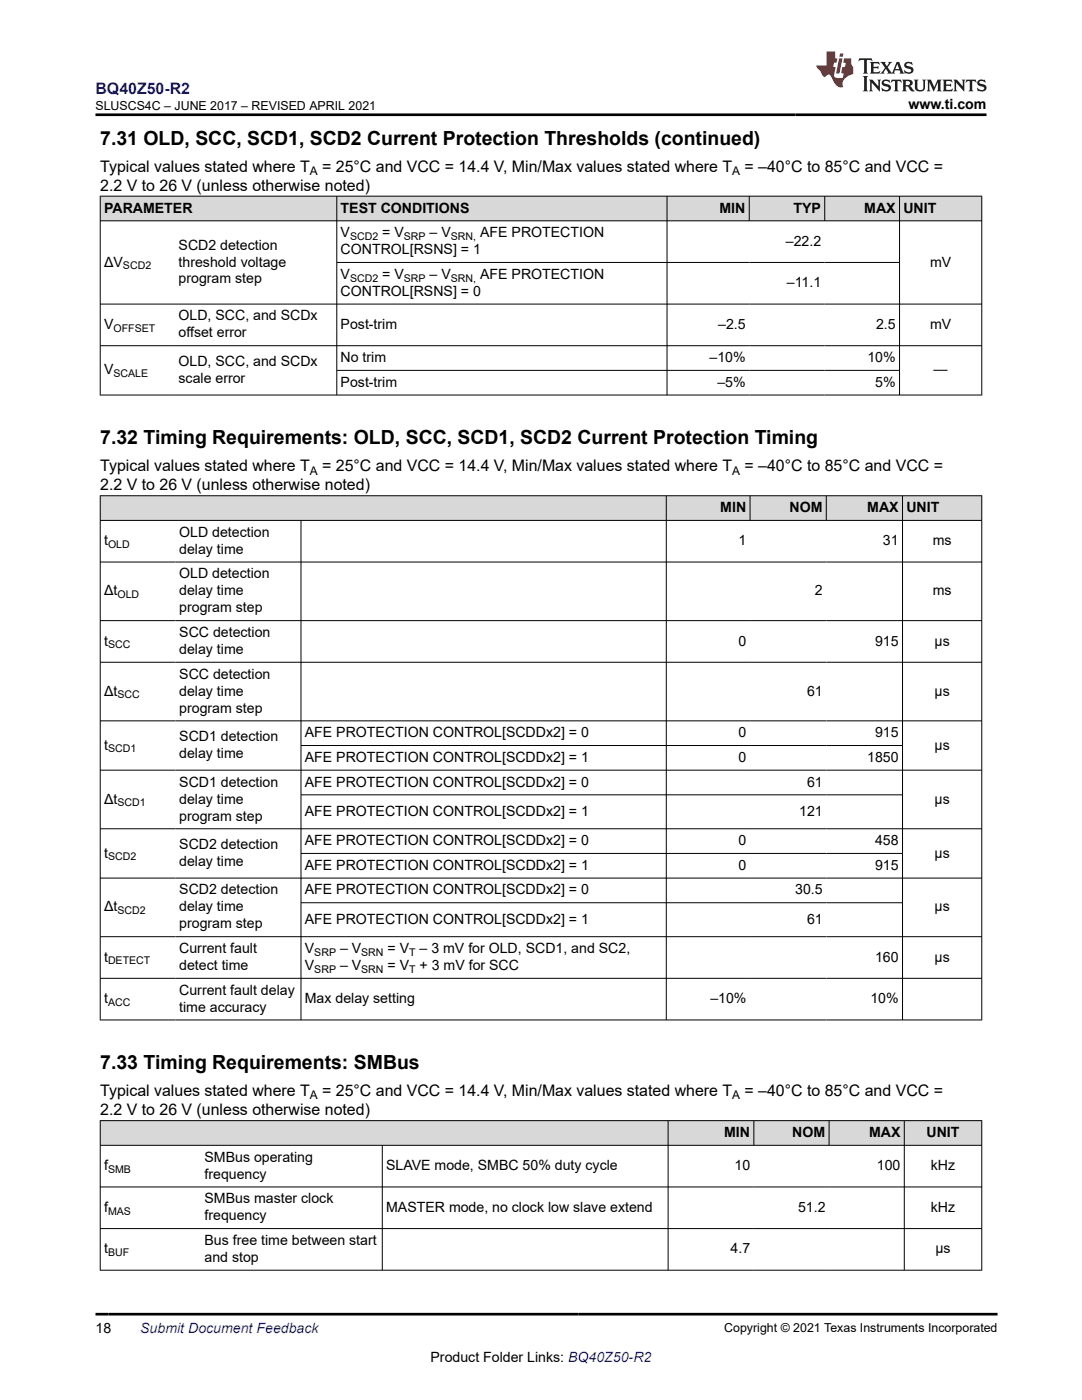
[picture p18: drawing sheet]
<svg xmlns="http://www.w3.org/2000/svg" width="216mm" height="279mm" viewBox="0 0 216 279" stroke-linecap="round" stroke-linejoin="round" font-family="sans-serif">
<defs><g id="words">
<g font-size="3.9">
<text x="20" y="28.8">7.31 OLD, SCC, SCD1, SCD2 Current Protection Thresholds (continued)</text>
<text x="20" y="88.6">7.32 Timing Requirements: OLD, SCC, SCD1, SCD2 Current Protection Timing</text>
<text x="20" y="213.3">7.33 Timing Requirements: SMBus</text>
</g>
<text font-size="3.2" fill="#00f" x="19.1" y="18.7">BQ40Z50-R2</text>
<g font-size="3.2">
<text x="20" y="34.3">Typical values stated where T</text>
<text x="64.3" y="34.3">= 25°C and VCC = 14.4 V, Min/Max values stated where T</text>
<text x="148.6" y="34.3">= –40°C to 85°C and VCC =</text>
<text x="20" y="38.1">2.2 V to 26 V (unless otherwise noted)</text>
<text x="20" y="94.1">Typical values stated where T</text>
<text x="64.3" y="94.1">= 25°C and VCC = 14.4 V, Min/Max values stated where T</text>
<text x="148.6" y="94.1">= –40°C to 85°C and VCC =</text>
<text x="20" y="97.9">2.2 V to 26 V (unless otherwise noted)</text>
<text x="20" y="218.8">Typical values stated where T</text>
<text x="64.3" y="218.8">= 25°C and VCC = 14.4 V, Min/Max values stated where T</text>
<text x="148.6" y="218.8">= –40°C to 85°C and VCC =</text>
<text x="20" y="222.6">2.2 V to 26 V (unless otherwise noted)</text>
</g>
<g font-size="2.8">
<text x="181.3" y="21.8">www.ti.com</text>
<text x="20.8" y="42.4">PARAMETER</text>
<text x="68" y="47.3">V</text>
<text x="68" y="42.4">TEST CONDITIONS</text>
<text x="76.3" y="47.3">= V</text>
<text x="85.7" y="47.3">– V</text>
<text x="95.8" y="47.3">AFE PROTECTION</text>
<text x="143.6" y="42.4">MIN</text>
<text x="158.3" y="42.4">TYP</text>
<text x="172.5" y="42.4">MAX</text>
<text x="180.3" y="42.4">UNIT</text>
<text x="20.8" y="53.2">ΔV</text>
<text x="35.6" y="49.8">SCD2 detection</text>
<text x="35.6" y="53.2">threshold voltage</text>
<text x="68" y="50.7">CONTROL[RSNS] = 1</text>
<text x="156.8" y="49">–22.2</text>
<text x="185.6" y="53.2">mV</text>
<text x="35.6" y="56.6">program step</text>
<text x="68" y="55.7">V</text>
<text x="68" y="59">CONTROL[RSNS] = 0</text>
<text x="76.3" y="55.7">= V</text>
<text x="85.7" y="55.7">– V</text>
<text x="95.8" y="55.7">AFE PROTECTION</text>
<text x="157" y="57.3">–11.1</text>
<text x="20.8" y="65.7">V</text>
<text x="35.6" y="64">OLD, SCC, and SCDx</text>
<text x="68" y="65.7">Post-trim</text>
<text x="143.3" y="65.7">–2.5</text>
<text x="174.8" y="65.7">2.5</text>
<text x="185.6" y="65.7">mV</text>
<text x="35.6" y="67.3">offset error</text>
<text x="20.8" y="74.7">V</text>
<text x="35.6" y="73">OLD, SCC, and SCDx</text>
<text x="35.6" y="76.4">scale error</text>
<text x="68" y="72.3">No trim</text>
<text x="68" y="77.2">Post-trim</text>
<text x="141.6" y="72.3">–10%</text>
<text x="143.1" y="77.2">–5%</text>
<text x="173.1" y="72.3">10%</text>
<text x="174.6" y="77.2">5%</text>
<text x="186.3" y="74.7">—</text>
<text x="35.8" y="107.1">OLD detection</text>
<text x="143.7" y="102.2">MIN</text>
<text x="157.5" y="102.2">NOM</text>
<text x="173" y="102.2">MAX</text>
<text x="180.9" y="102.2">UNIT</text>
<text x="20.8" y="108.8">t</text>
<text x="35.8" y="110.5">delay time</text>
<text x="147.4" y="108.8">1</text>
<text x="176.2" y="108.8">31</text>
<text x="186.1" y="108.8">ms</text>
<text x="20.8" y="118.8">Δt</text>
<text x="35.8" y="115.4">OLD detection</text>
<text x="35.8" y="118.8">delay time</text>
<text x="162.6" y="118.8">2</text>
<text x="186.1" y="118.8">ms</text>
<text x="35.8" y="122.2">program step</text>
<text x="20.8" y="128.8">t</text>
<text x="35.8" y="127.1">SCC detection</text>
<text x="35.8" y="130.5">delay time</text>
<text x="147.4" y="128.8">0</text>
<text x="174.6" y="128.8">915</text>
<text x="186.5" y="128.8">µs</text>
<text x="35.8" y="135.4">SCC detection</text>
<text x="20.8" y="138.8">Δt</text>
<text x="35.8" y="138.8">delay time</text>
<text x="35.8" y="142.2">program step</text>
<text x="161" y="138.8">61</text>
<text x="186.5" y="138.8">µs</text>
<text x="20.8" y="149.6">t</text>
<text x="35.8" y="147.9">SCD1 detection</text>
<text x="60.8" y="147.1">AFE PROTECTION CONTROL[SCDDx2] = 0</text>
<text x="147.4" y="147.1">0</text>
<text x="174.6" y="147.1">915</text>
<text x="186.5" y="149.6">µs</text>
<text x="35.8" y="151.3">delay time</text>
<text x="60.8" y="152.1">AFE PROTECTION CONTROL[SCDDx2] = 1</text>
<text x="147.4" y="152.1">0</text>
<text x="173" y="152.1">1850</text>
<text x="20.8" y="160.4">Δt</text>
<text x="35.8" y="157">SCD1 detection</text>
<text x="35.8" y="160.4">delay time</text>
<text x="60.8" y="157">AFE PROTECTION CONTROL[SCDDx2] = 0</text>
<text x="161" y="157">61</text>
<text x="186.5" y="160.4">µs</text>
<text x="35.8" y="163.8">program step</text>
<text x="60.8" y="162.8">AFE PROTECTION CONTROL[SCDDx2] = 1</text>
<text x="159.5" y="162.8">121</text>
<text x="20.8" y="171.1">t</text>
<text x="35.8" y="169.4">SCD2 detection</text>
<text x="35.8" y="172.8">delay time</text>
<text x="60.8" y="168.7">AFE PROTECTION CONTROL[SCDDx2] = 0</text>
<text x="60.8" y="173.6">AFE PROTECTION CONTROL[SCDDx2] = 1</text>
<text x="147.4" y="168.7">0</text>
<text x="147.4" y="173.6">0</text>
<text x="174.6" y="168.7">458</text>
<text x="174.6" y="173.6">915</text>
<text x="186.5" y="171.1">µs</text>
<text x="35.8" y="178.5">SCD2 detection</text>
<text x="60.8" y="178.5">AFE PROTECTION CONTROL[SCDDx2] = 0</text>
<text x="158.7" y="178.5">30.5</text>
<text x="20.8" y="181.9">Δt</text>
<text x="35.8" y="181.9">delay time</text>
<text x="35.8" y="185.3">program step</text>
<text x="60.8" y="184.4">AFE PROTECTION CONTROL[SCDDx2] = 1</text>
<text x="161" y="184.4">61</text>
<text x="186.5" y="181.9">µs</text>
<text x="20.8" y="191.9">t</text>
<text x="35.8" y="190.2">Current fault</text>
<text x="60.8" y="190.2">V</text>
<text x="67.8" y="190.2">– V</text>
<text x="77.3" y="190.2">= V</text>
<text x="83.7" y="190.2">– 3 mV for OLD, SCD1, and SC2,</text>
<text x="174.6" y="191.9">160</text>
<text x="186.5" y="191.9">µs</text>
<text x="35.8" y="193.6">detect time</text>
<text x="60.8" y="193.6">V</text>
<text x="67.8" y="193.6">– V</text>
<text x="77.3" y="193.6">= V</text>
<text x="83.7" y="193.6">+ 3 mV for SCC</text>
<text x="20.8" y="200.2">t</text>
<text x="35.8" y="198.5">Current fault delay</text>
<text x="35.8" y="201.9">time accuracy</text>
<text x="60.8" y="200.2">Max delay setting</text>
<text x="141.7" y="200.2">–10%</text>
<text x="173.7" y="200.2">10%</text>
<text x="144.5" y="226.9">MIN</text>
<text x="158.1" y="226.9">NOM</text>
<text x="173.4" y="226.9">MAX</text>
<text x="184.9" y="226.9">UNIT</text>
<text x="20.8" y="233.5">f</text>
<text x="40.8" y="231.8">SMBus operating</text>
<text x="77" y="233.5">SLAVE mode, SMBC 50% duty cycle</text>
<text x="146.6" y="233.5">10</text>
<text x="175" y="233.5">100</text>
<text x="185.7" y="233.5">kHz</text>
<text x="40.8" y="235.2">frequency</text>
<text x="20.8" y="241.8">f</text>
<text x="40.8" y="240.2">SMBus master clock</text>
<text x="40.8" y="243.5">frequency</text>
<text x="77" y="241.8">MASTER mode, no clock low slave extend</text>
<text x="159.2" y="241.8">51.2</text>
<text x="185.7" y="241.8">kHz</text>
<text x="20.8" y="250.2">t</text>
<text x="40.8" y="248.5">Bus free time between start</text>
<text x="40.8" y="251.8">and stop</text>
<text x="145.8" y="250.2">4.7</text>
<text x="186.7" y="250.2">µs</text>
<text x="19" y="266.1">18</text>
<text x="85.9" y="271.7">Product Folder Links: BQ40Z50-R2</text>
</g>
<text font-size="2.8" fill="#00f" x="28" y="266.1">Submit Document Feedback</text>
<g font-size="2.5">
<text x="19" y="21.9">SLUSCS4C – JUNE 2017 – REVISED APRIL 2021</text>
<text x="144.5" y="265.8">Copyright © 2021 Texas Instruments Incorporated</text>
</g>
<g font-size="2.4">
<text x="61.8" y="34.9">A</text>
<text x="146.1" y="34.9">A</text>
<text x="61.8" y="94.7">A</text>
<text x="146.1" y="94.7">A</text>
<text x="61.8" y="219.4">A</text>
<text x="146.1" y="219.4">A</text>
</g>
<g font-size="2.1">
<text x="69.9" y="47.9">SCD2</text>
<text x="80.6" y="47.9">SRP</text>
<text x="90" y="47.9">SRN,</text>
<text x="24.5" y="53.8">SCD2</text>
<text x="69.9" y="56.2">SCD2</text>
<text x="80.6" y="56.2">SRP</text>
<text x="90" y="56.2">SRN,</text>
<text x="22.6" y="66.2">OFFSET</text>
<text x="22.6" y="75.3">SCALE</text>
<text x="21.6" y="109.4">OLD</text>
<text x="23.4" y="119.4">OLD</text>
<text x="21.6" y="129.4">SCC</text>
<text x="23.4" y="139.4">SCC</text>
<text x="21.6" y="150.2">SCD1</text>
<text x="23.4" y="160.9">SCD1</text>
<text x="21.6" y="171.7">SCD2</text>
<text x="23.4" y="182.5">SCD2</text>
<text x="62.7" y="190.8">SRP</text>
<text x="72.1" y="190.8">SRN</text>
<text x="81.6" y="190.8">T</text>
<text x="21.6" y="192.5">DETECT</text>
<text x="62.7" y="194.2">SRP</text>
<text x="72.1" y="194.2">SRN</text>
<text x="81.6" y="194.2">T</text>
<text x="21.6" y="200.8">ACC</text>
<text x="21.6" y="234.1">SMB</text>
<text x="21.6" y="242.4">MAS</text>
<text x="21.6" y="250.7">BUF</text>
</g>
</g></defs>
<g fill="#d8d8d8">
<path d="M20 39.1h175.9v5h-175.9z" fill-rule="evenodd"/>
<path d="M20.1 39.2h47v4.8h-47z" fill-rule="evenodd"/>
<path d="M67.3 39.2h65.7v4.8h-65.7z" fill-rule="evenodd"/>
<path d="M133.2 39.2h16.2v4.8h-16.2z" fill-rule="evenodd"/>
<path d="M149.6 39.2h14.9v4.8h-14.9z" fill-rule="evenodd"/>
<path d="M164.6 39.2h14.8v4.8h-14.8z" fill-rule="evenodd"/>
<path d="M179.6 39.2h16.2v4.8h-16.2z" fill-rule="evenodd"/>
</g>
<g fill="none" stroke="#000" stroke-width=".2">
<path d="M19.9 39.1h176.1M20 39.1v39.8M67.2 39.1v39.8M133.1 39.1v39.8M149.5 39.1v5M164.6 39.1v5M179.5 39.1v39.8M195.9 39.1v39.8M19.9 44.1h176.1M67.2 52.4h112.4M19.9 60.7h176.1M19.9 69h176.1"/>
<path d="M19.9 78.8h176.1M67.2 73.9h112.4"/>
</g>
<g fill="#d8d8d8">
<path d="M20 98.9h175.9v5h-175.9z" fill-rule="evenodd"/>
<path d="M20.1 99h112.8v4.8h-112.8z" fill-rule="evenodd"/>
<path d="M133 99h16.6v4.8h-16.6z" fill-rule="evenodd"/>
<path d="M149.7 99h15.1v4.8h-15.1z" fill-rule="evenodd"/>
<path d="M164.9 99h15.1v4.8h-15.1z" fill-rule="evenodd"/>
<path d="M180.1 99h15.7v4.8h-15.7z" fill-rule="evenodd"/>
</g>
<g fill="none" stroke="#000" stroke-width=".2">
<path d="M19.9 98.9h176.1M20 98.9v104.7M132.9 98.9v104.7M149.7 98.9v5M164.9 98.9v5M180.1 98.9v104.7M195.9 98.9v104.7M19.9 103.9h176.1M19.9 112.2h176.1M60.1 103.9v99.7M19.9 123.9h176.1M19.9 132.2h176.1"/>
<path d="M19.9 143.9h176.1M19.9 153.7h176.1M60.1 148.8h120M60.1 158.6h120M19.9 165.4h176.1M19.9 175.2h176.1M60.1 170.3h120M19.9 186.9h176.1M19.9 195.2h176.1M60.1 180.2h120M19.9 203.6h176.1"/>
</g>
<g fill="#d8d8d8">
<path d="M20 223.7h175.9v4.9h-175.9z" fill-rule="evenodd"/>
<path d="M20.1 223.7h113.2v4.8h-113.2z" fill-rule="evenodd"/>
<path d="M133.4 223.7h17v4.8h-17z" fill-rule="evenodd"/>
<path d="M150.5 223.7h14.9v4.8h-14.9z" fill-rule="evenodd"/>
<path d="M165.5 223.7h14.9v4.8h-14.9z" fill-rule="evenodd"/>
<path d="M180.5 223.7h15.3v4.8h-15.3z" fill-rule="evenodd"/>
</g>
<path d="M19.9 223.7h176.1M19.9 228.6h176.1M19.9 236.9h176.1M20 223.6v30M76.3 228.6v25M133.3 223.6v30M150.4 223.6v5M165.4 223.6v5M180.4 223.6v30M195.9 223.6v30M19.9 245.2h176.1M19.9 253.5h176.1" fill="none" stroke="#000" stroke-width=".2"/>
<path d="M171.5 11.6l-.2 .6 .5-.2h.6v.1v2.2l-.2 .4h1l-.2-.4v-2.2v-.1h.5l.6 .2-.2-.6zM173.6 12.4l.2 .3v1.6l-.2 .4h1.9l.1-.6a1.08 1.08 0 0 1-1.3 .2v-.7h.6l.4 .2v-.7l-.4 .2h-.6v-.5l.2-.2a1 1 0 0 1 1 .3l-.1-.5zM175.7 12.4l.9 1.1-1 1.2h.9l-.2-.2 .5-.8 .4 .8-.2 .2h1.6l-.2-.2 .2-.5h.9l.1 .5-.1 .2h.9l-.2-.4-.8-1.9h-.5l-.9 2.1-.9-1.1 .9-1h-.8l.2 .2-.4 .6-.4-.6 .2-.2zM179 12.8l.4 1h-.7zM180.7 12.5a.65 .65 0 0 0-.2 .7 .65 .65 0 0 0 .6 .5l.6 .1 .1 .3a.79 .79 0 0 1-.7 .4 .79 .79 0 0 1-.7-.5l.1 .7 .2-.1a.93 .93 0 0 0 1.1 0 .93 .93 0 0 0 .4-.9 1.46 1.46 0 0 0-1.2-.6l-.1-.3a1.09 1.09 0 0 1 1.2 .2l-.2-.6-.1 .1-.5-.2zM172.2 15.2l.2 .4v2.2l-.2 .4h1l-.2-.4v-2.2l.2-.4zM173.4 15.9l.2 .4v1.5l-.2 .4h.8l-.3-.4 .1-1.3 1.6 1.8v-2l.2-.4h-.7l.1 .2 .1 1.1-1.2-1.3zM176.2 16a.65 .65 0 0 0-.2 .8 .65 .65 0 0 0 .6 .4l.6 .2 .1 .2a.79 .79 0 0 1-.7 .4 .79 .79 0 0 1-.7-.5l.1 .7 .2-.1a.93 .93 0 0 0 1.1 .1 .93 .93 0 0 0 .4-1 1.46 1.46 0 0 0-1.2-.5l-.1-.4a1.09 1.09 0 0 1 1.2 .2l-.1-.6-.2 .1-.5-.1zM177.9 15.9l-.1 .6a.63 .63 0 0 1 .8-.3v1.6l-.3 .4h1l-.2-.4v-1.6a.66 .66 0 0 1 .8 .3l-.1-.6zM180 15.9l.2 .4v1.5l-.2 .4h1l-.2-.2-.1-.7h.5l.1 .2a.79 .79 0 0 0 1.2 .6l-1-.9a.61 .61 0 0 0 .6-.6 .61 .61 0 0 0-.5-.7zM180.8 16.2h.1a.47 .47 0 0 1 .5 .1 .47 .47 0 0 1 .1 .5l-.1 .1-.7 .1zM182.3 15.9l.2 .2a2.27 2.27 0 0 0 .4 2 1.04 1.04 0 0 0 1.7-.7v-1.3l.2-.2h-.8l.2 .4v1.1a.6 .6 0 0 1-.6 .6 .6 .6 0 0 1-.6-.6v-1.1l.3-.4zM184.9 15.9l.2 .4v1.5l-.2 .4h.8l-.3-.4v-1.4l.9 1.9 .9-1.9v1.4l-.3 .4h1l-.2-.4v-1.5l.2-.4h-.8l-.7 1.5-.6-1.5zM188.1 15.9l.2 .4v1.5l-.2 .4h1.9l.1-.6a1.09 1.09 0 0 1-1.3 .2v-.7h.6l.4 .2v-.6l-.4 .2h-.6v-.6l.2-.1a1.01 1.01 0 0 1 1 .3l-.1-.6zM190.2 15.9l.3 .4v1.5l-.3 .4h.8l-.2-.4v-1.3l1.6 1.8v-2l.2-.4h-.7l.2 .2v1.1l-1.2-1.3zM192.8 15.9l-.1 .6a.63 .63 0 0 1 .8-.3v1.6l-.3 .4h1l-.2-.4v-1.6a.66 .66 0 0 1 .8 .3l-.1-.6zM195.2 16a.65 .65 0 0 0-.2 .8 .65 .65 0 0 0 .6 .4l.6 .2 .2 .2a.79 .79 0 0 1-.7 .4 .79 .79 0 0 1-.7-.5l.1 .7 .2-.1a.93 .93 0 0 0 1 .1 .93 .93 0 0 0 .5-1 1.46 1.46 0 0 0-1.3-.5v-.4a1.09 1.09 0 0 1 1.2 .2l-.2-.6-.2 .1-.5-.1z" fill="#231f20"/>
<path d="M164.9 10.3v2.7h-2l.1 .4 .8 1a.95 .95 0 0 0 1 .9 .59 .59 0 0 1 .5-.4 .59 .59 0 0 1 .5 .3l.4 .8a1.59 1.59 0 0 0 2.1 1.4 1.61 1.61 0 0 1 1-2.3l1-.3-.1-1.5a1.59 1.59 0 0 1-.3-1.7h-1.5l-.2 .9h.6l-.2 .9h-.5l-.2 .9v.3l.4 .1-.1 .9h-.7a.73 .73 0 0 1-1-.7l.3-1.5h-.5l.1-.9h.5l.2-.9h-.5v-1.3zM167.4 11.6l-.6 3.1h.7l.6-3.1zM167.6 10.7l-.1 .6h.7l.1-.6z" fill="#ed1c24"/>
<path d="M19 22.9h177.8M19 262.3h180" fill="none" stroke="#000" stroke-width=".53"/>
<use href="#words"/>
</svg>
